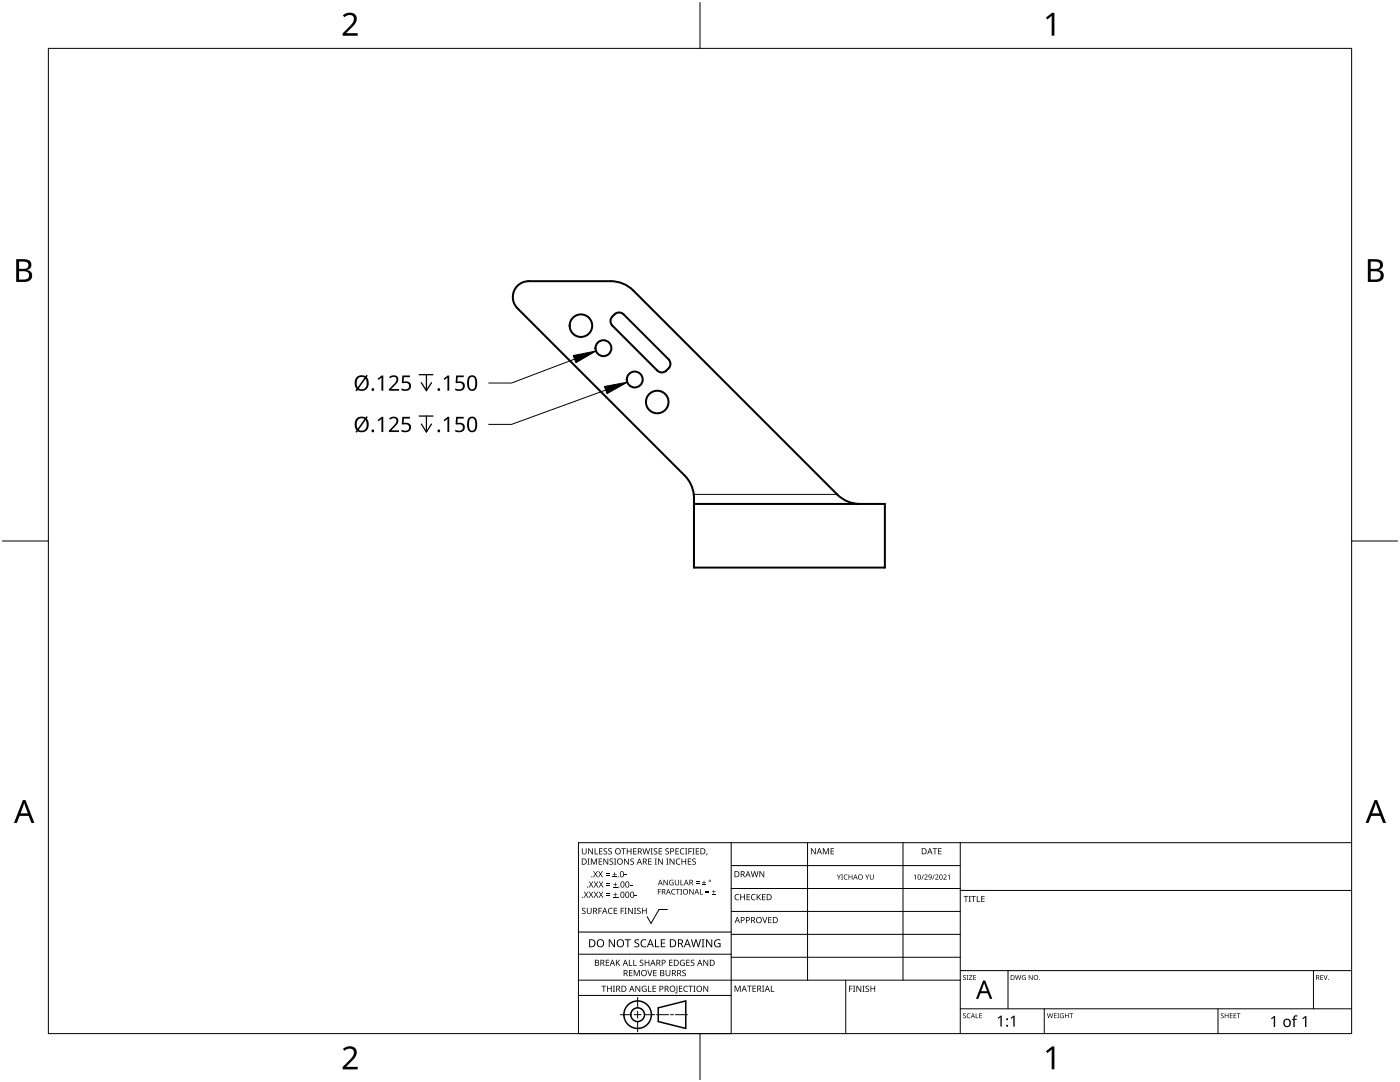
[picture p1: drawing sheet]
<svg xmlns="http://www.w3.org/2000/svg" width="279mm" height="216mm" viewBox="0 0 279 216" stroke-linecap="round" stroke-linejoin="round" font-family="sans-serif">
<g fill="none" stroke="#000" stroke-width=".4">
<path d="M122.7 62.7a1.27 1.27 0 0 1 1.7 0l9 9a1.65 1.65 0 0 1 .1 1.8 1.65 1.65 0 0 1-1.6 .8l-.7-.4-9-8.9a1.43 1.43 0 0 1 .5-2.3zM138.5 100.6h38.1v12.7h-38.1v-13.9a6.3 6.3 0 0 0-1.9-4.5l-33.3-33.4a3.2 3.2 0 0 1-.7-3.4 3.2 3.2 0 0 1 2.9-2h16.4a6.4 6.4 0 0 1 4.5 1.9l40.7 40.7a6.4 6.4 0 0 0 4.5 1.9"/>
<circle cx="115.9" cy="65" r="2.25"/>
<circle cx="120.4" cy="69.5" r="1.59"/>
<circle cx="126.7" cy="75.7" r="1.59"/>
<circle cx="131.2" cy="80.2" r="2.25"/>
</g>
<path d="M138.5 98.7h28.6" fill="none" stroke="#000" stroke-width=".2"/>
<path d="M9.7 9.7h260v196.5h-260z" fill="none" stroke="#000" stroke-width=".2"/>
<path d="M139.7 .5v9.2M.5 108h9.2M269.7 108h9.2M139.7 206.2v9.2" fill="none" stroke="#000" stroke-width=".2"/>
<g fill="#000">
<path d="M68.4 3.1a1.64 1.64 0 0 1 2.8 .4 2.52 2.52 0 0 1-1.2 2.2l-.9 .9h2.3v.5h-3v-.4l1.2-1.2a1.95 1.95 0 0 0 .9-2.2 1.23 1.23 0 0 0-1.8 .1zM208.7 3.5l1.3-.9h.4v4.5h-.5v-4l-.9 .8zM68.4 209.3a1.64 1.64 0 0 1 2.8 .4 2.52 2.52 0 0 1-1.2 2.2l-.9 1h2.3v.5h-3v-.5l1.2-1.2a1.95 1.95 0 0 0 .9-2.1 1.23 1.23 0 0 0-1.8 .1zM208.7 209.8l1.3-1h.4v4.6h-.5v-4l-.9 .7z"/>
<path d="M3.2 51.7h1.3a1.28 1.28 0 0 1 1.7 1.3 1.04 1.04 0 0 1-.8 .9 1.23 1.23 0 0 1 1 1.5 1.23 1.23 0 0 1-1.6 .9h-1.6zM3.8 54.1v1.7h.9a.86 .86 0 0 0 1.1-.9 .86 .86 0 0 0-1.1-.8zM3.8 52.2v1.4h.8a.78 .78 0 0 0 1.1-.7 .78 .78 0 0 0-1.1-.7z"/>
<path d="M273 51.7h1.3a1.28 1.28 0 0 1 1.7 1.3 1.04 1.04 0 0 1-.9 .9 1.23 1.23 0 0 1 1 1.5 1.23 1.23 0 0 1-1.5 .9h-1.6zM273.6 54.1v1.7h.9a.86 .86 0 0 0 1.1-.9 .86 .86 0 0 0-1.2-.8zM273.6 52.2v1.4h.8a.78 .78 0 0 0 1-.7 .78 .78 0 0 0-1.1-.7z"/>
<path d="M4.6 159.6h.5l1.8 4.6h-.6l-.6-1.4h-1.8l-.5 1.4h-.6zM4.8 160.2l-.7 2.1h1.4z"/>
<path d="M274.3 159.6h.5l1.8 4.6h-.6l-.5-1.4h-1.8l-.6 1.4h-.6zM274.6 160.2l-.7 2.1h1.4z"/>
</g>
<g fill="none" stroke="#000" stroke-width=".2">
<path d="M145.9 168.1v38.1h-30.5v-38.1h154.3M145.9 172.7h45.7M145.9 177.3h45.7M161.2 168.1v27.5M180.2 168.1v27.5M191.6 168.1v38.1M191.6 177.7h78.1M115.4 198.6h30.5M115.4 195.6h76.2M115.4 190.4h30.5M115.4 186h30.5M127.3 199v2.1"/>
<path d="M133.2 181.5h-1.7l-1.6 2.8-.7-1.4M145.9 181.9h45.7M145.9 186.4h45.7M145.9 191h45.7M168.8 195.6v10.6M191.6 193.7h78.1M201.2 193.7v7.6M262.1 193.7v7.6M123.8 202.5h2.1M126.6 202.5h1.3M127.3 201.8v1.4M127.3 203.8v2.1"/>
<path d="M128.6 202.5h2.1M131 202.5h2.4M133.8 202.5h.6M134.8 202.5h2.4M191.6 201.3h78.1M208.4 201.3v4.9M243.1 201.3v4.9"/>
</g>
<g fill="#000">
<path d="M116.1 169.3h.2v.8a.32 .32 0 0 0 .3 .3 .32 .32 0 0 0 .3-.3v-.8h.2v.8a.47 .47 0 0 1-.5 .4 .47 .47 0 0 1-.5-.5zM116.5 177.9h.2l.3 .5 .3-.5h.1l-.4 .6 .4 .6h-.1l-.3-.5-.4 .5h-.1l.4-.6zM117.3 171.3h.4l-.1 .1v1l.1 .1h-.4l.1-.1v-1zM117.4 169.3h.2l.6 1v-1h.1v1.2h-.1l-.7-1v1h-.1zM117.5 177.9h.2l.3 .5 .3-.5h.1l-.4 .6 .4 .6h-.1l-.4-.5-.3 .5h-.1l.4-.6zM117.5 175.9h.2l.3 .5 .3-.5h.1l-.4 .6 .5 .6h-.2l-.3-.5-.4 .5h-.1l.4-.6zM117.9 171.3h.3l.3 1 .4-1h.2v1.2h-.1v-1l-.4 1h-.1l-.4-1v1h-.2zM118.7 169.3h.1v1h.6v.2h-.7zM118.4 173.8h.1l.3 .5 .3-.5h.2l-.4 .6 .4 .7h-.1l-.4-.6-.3 .6h-.1l.4-.7zM118.5 177.9h.2l.2 .5 .3-.5h.2l-.4 .6 .4 .6h-.1l-.4-.5-.3 .5h-.1l.4-.6zM118.5 175.9h.2l.3 .5 .3-.5h.1l-.4 .6 .4 .6h-.1l-.3-.5-.4 .5h-.1l.4-.6zM119.5 171.3h.7v.1h-.6v.4h.5v.2h-.5v.4h.6v.1h-.7z"/>
<path d="M119.6 169.3h.6v.1h-.5v.4h.5v.1h-.5v.4h.5v.2h-.6zM119.4 173.8h.1l.3 .5 .3-.5h.2l-.4 .6 .4 .7h-.1l-.4-.6-.3 .6h-.2l.5-.7zM119.5 177.9h.1l.3 .5 .3-.5h.2l-.4 .6 .4 .6h-.1l-.4-.5-.3 .5h-.1l.4-.6zM119.5 175.9h.2l.3 .5 .3-.5h.1l-.4 .6 .4 .6h-.1l-.4-.5-.3 .5h-.1l.4-.6zM120.9 174.6h.8v.1h-.8zM120.9 174.2h.8v.1h-.8zM121 178.7h.8v.1h-.8zM121 178.3h.8v.1h-.8zM121 176.6h.8v.1h-.8zM121 176.3h.8v.1h-.8zM120.5 169.4l.4-.1h.3l-.1 .1a.25 .25 0 0 0-.4-.1 .25 .25 0 0 0 0 .4 .4 .4 0 0 1 .5 .3 .4 .4 0 0 1-.3 .5 .4 .4 0 0 1-.5-.2h.2a.27 .27 0 0 0 .4-.1 .27 .27 0 0 0-.3-.3l-.2-.2zM120.4 171.3h.2l.6 1v-1h.2v1.2h-.2l-.6-1v1h-.2z"/>
<path d="M121.4 169.4l.5-.1h.2v.1a.25 .25 0 0 0-.4-.1 .25 .25 0 0 0 0 .4 .4 .4 0 0 1 .4 .3 .4 .4 0 0 1-.2 .5 .4 .4 0 0 1-.5-.2h.1a.27 .27 0 0 0 .5-.1 .27 .27 0 0 0-.4-.3l-.2-.2zM122.3 174.9h.8v.2h-.8zM122.4 179h.8v.1h-.8zM122.4 177h.8v.1h-.8zM121.7 171.4l.4-.1 .3 .1-.1 .1a.25 .25 0 0 0-.4-.1 .25 .25 0 0 0 0 .4 .4 .4 0 0 1 .5 .3 .4 .4 0 0 1-.3 .5 .4 .4 0 0 1-.5-.3l.2 .1a.27 .27 0 0 0 .4-.2 .27 .27 0 0 0-.3-.3l-.2-.2zM122.6 174h.1v.4h.4v.1h-.4v.4h-.1v-.4h-.3v-.1h.3zM122.7 178.1h.1v.4h.4v.1h-.4v.3h-.1v-.3h-.3v-.1h.3zM122.7 176.1h.2v.3h.3v.2h-.3v.3h-.2v-.3h-.3v-.2h.3zM122.5 171.3h.5l-.2 .1v1l.2 .1h-.5l.2-.1v-1zM124 169.3h.9v.1h-.4v1.1h-.1v-1.1h-.4zM124.7 174.5h.4v.2h-.4zM124.6 171.3h.1l.7 1v-1h.1v1.2h-.2l-.6-1v1h-.1z"/>
<path d="M125.7 176.6h.5v.1h-.5zM125.1 169.3h.1v.5h.7v-.5h.1v1.2h-.1v-.6h-.7v.6h-.1zM125.8 171.4l.5-.1 .2 .1v.1a.25 .25 0 0 0-.4-.1 .25 .25 0 0 0 0 .4 .4 .4 0 0 1 .4 .3 .4 .4 0 0 1-.2 .5 .4 .4 0 0 1-.5-.3l.1 .1a.27 .27 0 0 0 .5-.2 .27 .27 0 0 0-.4-.3l-.2-.2zM126.7 178.6h.4v.2h-.4zM126.4 169.3h.6v.1h-.5v.4h.5v.1h-.5v.4h.5v.2h-.6zM128.2 169.3h.2l.2 1 .3-1h.2l.2 1 .3-1h.1l-.3 1.2h-.1l-.3-1.1-.3 1.1h-.2zM129.4 171.3h.6v.1h-.5v.4h.5v.2h-.5v.4h.5v.1h-.6zM129.8 169.3h.5l-.2 .1v1l.2 .1h-.5l.2-.1v-1zM130.7 171.3h.4l-.1 .1v1l.1 .1h-.4l.1-.1v-1zM130.5 169.4l.4-.1h.3l-.1 .1a.25 .25 0 0 0-.4-.1 .25 .25 0 0 0 0 .4 .4 .4 0 0 1 .5 .3 .4 .4 0 0 1-.3 .5 .4 .4 0 0 1-.5-.2h.2a.27 .27 0 0 0 .4-.1 .27 .27 0 0 0-.3-.3l-.2-.2zM131.3 177.4h.6v.1h-.5v.4h.5v.1h-.5v.5h-.1zM131.4 169.3h.7v.1h-.5v.4h.5v.1h-.5v.4h.5v.2h-.7z"/>
<path d="M131.3 171.3h.2l.7 1-.1-1h.2v1.2h-.2l-.6-1v1h-.2zM132.4 175.6h.2l.6 .9v-.9h.1v1h-.2l-.6-.9v.9h-.1zM133 171.3h.4l-.1 .1v1l.1 .1h-.4l.1-.1v-1zM132.8 169.4l.4-.1h.3l-.1 .1a.25 .25 0 0 0-.3-.1 .25 .25 0 0 0 0 .4 .4 .4 0 0 1 .4 .3 .4 .4 0 0 1-.3 .5 .4 .4 0 0 1-.4-.2h.1a.27 .27 0 0 0 .5-.1 .27 .27 0 0 0-.4-.3l-.2-.2zM133.7 175.7l.5-.2 .2 .1v.1a.45 .45 0 0 0-.7 .4 .45 .45 0 0 0 .6 .4v-.3h-.2v-.1h.3v.5a.6 .6 0 0 1-.8-.1 .6 .6 0 0 1 .1-.8zM134.1 177.5l.4-.1h.3l-.1 .2a.44 .44 0 0 0-.6 .4 .44 .44 0 0 0 .6 .3 .52 .52 0 0 1-.7 0 .52 .52 0 0 1 .1-.8zM133.6 171.3h.2l.7 1v-1h.1v1.2h-.2l-.6-1v1h-.2zM134.9 177.4h.8v.1h-.4v1h-.1v-1h-.3zM135 171.5l.5-.2 .3 .1-.1 .1a.49 .49 0 0 0-.7 .4 .49 .49 0 0 0 .7 .5 .52 .52 0 0 1-.6 0 .52 .52 0 0 1-.2-.6zM134.8 169.3h.7v.1h-.6v.4h.5v.1h-.5v.4h.6v.2h-.7zM134.7 175.6h.1v.7a.28 .28 0 0 0 .3 .2 .28 .28 0 0 0 .3-.2v-.7h.1v.7a.42 .42 0 0 1-.4 .4 .42 .42 0 0 1-.4-.4zM135.8 175.6h.1v.9h.5v.1h-.6z"/>
<path d="M135.8 177.4h.3l-.1 .1v.9l.1 .1h-.3l.1-.1v-.9zM135.8 169.4l.5-.2 .3 .1-.1 .1a.49 .49 0 0 0-.7 .5 .49 .49 0 0 0 .8 .4 .52 .52 0 0 1-.7 .1 .52 .52 0 0 1-.2-.6zM136 171.3h.2v.5h.6v-.5h.1v1.2h-.1v-.5h-.6v.5h-.2zM136.7 169.3h.5l-.2 .1v1l.2 .1h-.5l.2-.1v-1zM137.4 169.3h.7v.1h-.6v.4h.5v.2h-.5v.5h-.1zM137.3 171.3h.6v.1h-.5v.4h.5v.2h-.5v.4h.5v.1h-.6zM137.6 177.4h.1l.6 .9v-.9h.1v1.1h-.1l-.6-.9v.9h-.1zM138.2 169.3h.4l-.1 .1v1l.1 .1h-.4l.1-.1v-1zM138.9 176.2h.7v.1h-.7zM138.9 175.9h.7v.1h-.7zM138.2 171.4l.4-.1 .3 .1-.1 .1a.25 .25 0 0 0-.4-.1 .25 .25 0 0 0 0 .4 .4 .4 0 0 1 .5 .3 .4 .4 0 0 1-.3 .5 .4 .4 0 0 1-.5-.3l.2 .1a.27 .27 0 0 0 .4-.2 .27 .27 0 0 0-.3-.3l-.2-.2zM138.9 169.3h.6v.1h-.5v.4h.5v.1h-.5v.4h.5v.2h-.6z"/>
<path d="M139.7 177.4h.1v1h.5v.1h-.6zM140.1 176.5h.8v.1h-.8zM140.4 175.7h.2v.3h.3v.2h-.3v.3h-.2v-.3h-.3v-.2h.3zM140.8 178h.7v.2h-.7zM140.8 177.7h.7v.1h-.7zM141 170.3h.2l-.3 .4zM142.1 178.4h.7v.1h-.7zM142.4 177.6h.1v.3h.3v.1h-.3v.3h-.1v-.3h-.3v-.1h.3zM146.8 178.6l.4-.2 .3 .1v.1a.49 .49 0 0 0-.7 .4 .49 .49 0 0 0 .7 .5 .52 .52 0 0 1-.7 0 .52 .52 0 0 1-.2-.6zM147.7 178.4h.2v.5h.6v-.5h.2v1.2h-.2v-.5h-.6v.5h-.2zM149 178.4h.7v.1h-.5v.4h.4v.2h-.4v.4h.5v.1h-.7zM150 178.6l.5-.2 .3 .1-.1 .1a.49 .49 0 0 0-.7 .4 .49 .49 0 0 0 .8 .5 .52 .52 0 0 1-.7 0 .52 .52 0 0 1-.2-.6z"/>
<path d="M149.8 173.8h.2l.2 1.1 .3-1.1h.2l.3 1.1 .2-1.1h.2l-.3 1.2h-.2l-.3-1-.3 1h-.1zM151 178.4h.2v.6l.5-.6h.2l-.5 .5 .5 .7h-.2l-.4-.6-.1 .6h-.2zM151.6 173.8h.1l.7 1v-1h.1v1.2h-.2l-.6-1v1h-.1zM152.1 178.4h.7v.1h-.6v.4h.5v.2h-.5v.4h.6v.1h-.7zM161.8 169.3h.2l.7 1v-1h.1v1.2h-.2l-.6-1v1h-.2zM164.2 169.3h.2l.4 .9 .4-.9h.2v1.2h-.1v-1.1l-.4 1.1h-.1l-.4-1.1v1.1h-.2zM165.8 169.3h.6v.1h-.5v.4h.5v.1h-.5v.4h.5v.2h-.6zM167 174.5h.1l.3 .5 .3-.5h.1l-.3 .6v.4h-.2v-.4zM167.9 174.5h.3l-.1 .1v.8l.1 .1h-.3l.1-.1v-.8zM168.5 174.6l.4-.1h.3l-.1 .2a.41 .41 0 0 0-.6 .3 .41 .41 0 0 0 .6 .4 .48 .48 0 0 1-.7-.1 .48 .48 0 0 1 .1-.7zM169.3 174.5h.2v.4h.5v-.4h.1v1h-.1v-.5h-.5v.5h-.2zM172.7 174.5h.1l.3 .5 .2-.5h.2l-.4 .6v.4h-.1v-.4z"/>
<path d="M173.6 174.5h.1v.7a.26 .26 0 0 0 .3 .2 .26 .26 0 0 0 .3-.2v-.7h.1v.7a.39 .39 0 0 1-.4 .3 .39 .39 0 0 1-.4-.3zM182.4 174.7l.3-.2v1h-.1v-.9l-.2 .2zM184.3 174.5h.1l-.4 1h-.1zM184.5 174.6a.37 .37 0 0 1 .6 0 .37 .37 0 0 1-.3 .6l-.2 .2h.5v.1h-.6l.2-.4a.27 .27 0 0 0 .3-.3 .27 .27 0 0 0-.4-.2zM186.4 174.5h.1l-.3 1h-.2zM186.1 169.3h.9v.1h-.3v1.1h-.2v-1.1h-.4zM186.6 174.6a.37 .37 0 0 1 .6 0 .37 .37 0 0 1-.2 .6l-.2 .2h.5v.1h-.7l.3-.4a.27 .27 0 0 0 .3-.3 .27 .27 0 0 0-.4-.2zM187.2 169.3h.7v.1h-.5v.4h.5v.1h-.5v.4h.5v.2h-.7zM188.3 174.6a.37 .37 0 0 1 .6 0 .37 .37 0 0 1-.3 .6l-.2 .2h.5v.1h-.6l.2-.4a.27 .27 0 0 0 .3-.3 .27 .27 0 0 0-.4-.2zM189.1 174.7l.4-.2v1h-.1v-.9l-.2 .2zM192.3 178.8h.9v.1h-.3v1.1h-.2v-1.1h-.4zM193.3 178.8h.5l-.2 .1v1l.2 .1h-.5l.2-.1v-1z"/>
<path d="M193.8 178.8h1v.1h-.4v1.1h-.2v-1.1h-.4zM194.9 178.8h.2v1.1h.5v.1h-.7zM195.8 178.8h.7v.1h-.5v.4h.5v.1h-.5v.5h.5v.1h-.7zM116.2 181.3l.4-.2 .3 .1-.1 .1a.25 .25 0 0 0-.4-.1 .25 .25 0 0 0 0 .4 .4 .4 0 0 1 .5 .3 .4 .4 0 0 1-.3 .5 .4 .4 0 0 1-.5-.2h.2a.27 .27 0 0 0 .4-.1 .27 .27 0 0 0-.3-.3l-.2-.2zM117.1 181.1h.2v.8a.32 .32 0 0 0 .3 .3 .32 .32 0 0 0 .3-.3v-.8h.2v.8a.47 .47 0 0 1-.5 .5 .47 .47 0 0 1-.5-.5zM119.4 181.1h.7v.2h-.5v.4h.5v.1h-.5v.6h-.2zM120 196.7h1v.1h-.4v1.1h-.2v-1.1h-.4zM120.9 191.5h.7v.1h-.6v.4h.5v.2h-.5v.4h.6v.1h-.7zM121.5 181.3l.4-.2 .4 .1-.1 .1a.49 .49 0 0 0-.7 .5 .49 .49 0 0 0 .7 .4 .52 .52 0 0 1-.6 .1 .52 .52 0 0 1-.3-.6zM121.1 196.7h.2v.5h.6v-.5h.2v1.2h-.2v-.6h-.6v.6h-.2zM121.5 187.4h.2l.9 1.3v-1.3h.1v1.6h-.2l-.8-1.3v1.3h-.2zM122.3 196.7h.4l-.1 .1v1l.1 .1h-.4l.2-.1v-1z"/>
<path d="M122.5 181.1h.7v.2h-.6v.4h.5v.1h-.5v.4h.6v.2h-.7zM122.9 191.5h.2v.6l.5-.6h.2l-.5 .5 .5 .7h-.2l-.4-.6-.1 .6h-.2zM123.9 181.1h.6v.2h-.5v.4h.5v.1h-.5v.6h-.1zM124.7 181.1h.4l-.2 .2v.9l.2 .2h-.4l.1-.2v-.9zM124.7 187.4h1.2v.2h-.5v1.4h-.2v-1.4h-.5zM125.5 191.5h.2v1.1h.5v.1h-.7zM125.5 193.6h.7v.1h-.5v.4h.5v.1h-.5v.4h.5v.2h-.7zM125.3 181.1h.2l.7 1.1-.1-1.1h.2v1.3h-.2l-.6-1v1h-.2zM126.4 191.5h.1v1.1h.6v.1h-.7zM126.5 181.1h.5l-.2 .2v.9l.2 .2h-.5l.2-.2v-.9zM126.5 193.6h.2l.4 1 .4-1h.2v1.2h-.2v-1.1l-.4 1.1h-.1l-.4-1.1v1.1h-.1zM126.7 187.6l.3-.2 .6 .1-.2 .1a.33 .33 0 0 0-.6 .2 .33 .33 0 0 0 .4 .4 .47 .47 0 0 1 .4 .6 .47 .47 0 0 1-.7 .2h-.3v-.2h.2a.35 .35 0 0 0 .6-.2 .35 .35 0 0 0-.5-.4l-.3-.2z"/>
<path d="M126.8 196.7h.2l.6 1v-1h.2v1.2h-.2l-.7-1 .1 1h-.2zM127.2 181.3l.4-.2 .3 .1-.1 .1a.25 .25 0 0 0-.4-.1 .25 .25 0 0 0 0 .4 .4 .4 0 0 1 .5 .3 .4 .4 0 0 1-.3 .5 .4 .4 0 0 1-.5-.2h.2a.27 .27 0 0 0 .4-.1 .27 .27 0 0 0-.3-.3l-.2-.2zM127.7 191.6l.4-.1 .3 .1-.1 .1a.25 .25 0 0 0-.3-.1 .25 .25 0 0 0 0 .4 .4 .4 0 0 1 .4 .3 .4 .4 0 0 1-.3 .5 .4 .4 0 0 1-.4-.3l.1 .1a.27 .27 0 0 0 .5-.2 .27 .27 0 0 0-.4-.3l-.2-.2zM128 187.6l.6-.2 .4 .1-.1 .2a.63 .63 0 0 0-.9 .5 .63 .63 0 0 0 1 .6v.2a.83 .83 0 0 1-1.1-.3 .83 .83 0 0 1 .1-1.1zM128.2 196.8l.6-.1 .2 .1v.1a.5 .5 0 0 0-.8 .4 .5 .5 0 0 0 .7 .5v-.4h-.3v-.1h.4v.6a.66 .66 0 0 1-.8-.2 .66 .66 0 0 1 0-.9zM128.1 181.1h.2v.6h.6v-.6h.2v1.3h-.2v-.6h-.6v.6h-.2zM129.2 193.6h.1l.4 1 .3-1h.2l-.4 1.2h-.2zM129.3 196.7h.2v1.1h.5v.1h-.7zM128.7 191.5h.1v.5h.6v-.5h.2v1.2h-.2v-.5h-.6v.5h-.1zM130.7 187.4h.2v1.4h.7v.2h-.9zM130.2 196.7h.7v.1h-.5v.4h.5v.1h-.5v.5h.5v.1h-.7zM130.4 193.6h.6v.1h-.5v.4h.5v.1h-.5v.4h.5v.2h-.6z"/>
<path d="M131.9 187.4h.9v.2h-.7v.5h.6v.2h-.6v.5h.7v.2h-.9zM132.8 193.6h.2v.7a.32 .32 0 0 0 .3 .4 .32 .32 0 0 0 .3-.4v-.7h.2v.7a.47 .47 0 0 1-.5 .5 .47 .47 0 0 1-.5-.5zM133.5 191.5h.7v.1h-.5v.4h.5v.2h-.5v.4h.5v.1h-.7zM135 196.7h.2v1.3l-.1 .2h-.3l-.1-.1 .3-.2zM135.5 196.7h.7v.1h-.5v.4h.4v.1h-.4v.5h.5v.1h-.7zM135.8 191.7l.5-.2 .4 .1-.1 .1a.5 .5 0 0 0-.8 .4 .5 .5 0 0 0 .7 .5v-.4h-.2v-.1h.4v.6a.66 .66 0 0 1-.9-.1 .66 .66 0 0 1 0-.9zM136.2 193.7l.4-.2 .3 .1-.1 .1a.25 .25 0 0 0-.4-.1 .25 .25 0 0 0 0 .4 .4 .4 0 0 1 .5 .3 .4 .4 0 0 1-.3 .5 .4 .4 0 0 1-.5-.2h.2a.27 .27 0 0 0 .5-.1 .27 .27 0 0 0-.4-.3l-.2-.2zM136.5 196.8l.5-.1 .3 .1-.1 .1a.49 .49 0 0 0-.7 .4 .49 .49 0 0 0 .8 .4 .52 .52 0 0 1-.7 .1 .52 .52 0 0 1-.2-.6zM137 191.5h.6v.1h-.5v.4h.5v.2h-.5v.4h.5v.1h-.6zM137.4 196.7h.9v.1h-.4v1.1h-.1v-1.1h-.4zM137.9 191.6l.4-.1 .3 .1-.1 .1a.25 .25 0 0 0-.4-.1 .25 .25 0 0 0 0 .4 .4 .4 0 0 1 .5 .3 .4 .4 0 0 1-.3 .5 .4 .4 0 0 1-.5-.3l.2 .1a.27 .27 0 0 0 .4-.2 .27 .27 0 0 0-.3-.3l-.2-.2zM138.4 196.7h.4l-.1 .1v1l.1 .1h-.4l.1-.1v-1z"/>
<path d="M137.9 187.4h.2l.3 1.4 .4-1.4h.2l.4 1.4 .3-1.4h.2l-.4 1.6h-.2l-.4-1.3-.4 1.3h-.2zM140 187.4h.6l-.2 .2v1.3l.2 .1h-.6l.2-.1v-1.3zM140.4 196.7h.1l.7 1v-1h.1v1.2h-.1l-.7-1v1h-.1zM140.4 191.5h.2l.6 1v-1h.1v1.2h-.1l-.7-1v1h-.1zM140.9 187.4h.2l.9 1.3v-1.3h.1v1.6h-.2l-.8-1.3v1.3h-.2zM142.7 187.6l.7-.2 .4 .1-.1 .2a.65 .65 0 0 0-1 .5 .65 .65 0 0 0 .9 .6v-.4h-.3v-.2h.5v.7a.86 .86 0 0 1-1.1-.1 .86 .86 0 0 1 0-1.2zM146.6 196.7h.2l.4 1 .4-1h.2v1.2h-.1v-1.1l-.4 1.1h-.2l-.4-1.1v1.1h-.1zM149.1 196.7h.9v.1h-.4v1.1h-.1v-1.1h-.4zM150.2 196.7h.7v.1h-.6v.4h.5v.1h-.5v.5h.6v.1h-.7zM152.1 183h.2l.3 1 .4-1h.1l-.4 1.2h-.1zM152.1 196.7h.4l-.1 .1v1l.1 .1h-.4l.1-.1v-1zM153.8 196.7h.2v1.1h.5v.1h-.7z"/>
<path d="M153.3 183h.7v.1h-.5v.4h.5v.1h-.5v.5h.5v.1h-.7zM169.5 196.7h.6v.1h-.5v.5h.5v.1h-.5v.5h-.1zM170.2 196.7h.5l-.2 .1v1l.2 .1h-.5l.2-.1v-1zM170.9 196.7h.2l.6 1v-1h.2v1.2h-.2l-.6-1v1h-.2zM172.1 196.7h.5l-.2 .1v1l.2 .1h-.5l.2-.1v-1zM172.8 196.8l.4-.1h.2v.2a.25 .25 0 0 0-.4-.1 .25 .25 0 0 0 0 .4 .4 .4 0 0 1 .5 .3 .4 .4 0 0 1-.3 .4 .4 .4 0 0 1-.5-.2l.2 .1a.27 .27 0 0 0 .4-.2 .27 .27 0 0 0-.3-.3l-.3-.2zM173.7 196.7h.2v.5h.6v-.5h.2v1.2h-.2v-.6h-.6v.6h-.2zM192.2 194.7l.4-.1h.2l-.1 .1a.24 .24 0 0 0-.3 0 .24 .24 0 0 0-.1 .3 .24 .24 0 0 0 .4 .1 .31 .31 0 0 1 0 .4 .31 .31 0 0 1-.5-.1 .24 .24 0 0 0 .3 .1 .24 .24 0 0 0 .1-.3l-.4-.3zM192.9 194.6h.4l-.1 .1v.7l.1 .1h-.4l.1-.1v-.7zM193.4 194.6h.6l-.5 .8h.6v.1h-.7l.5-.8h-.5zM194.2 194.6h.6v.1h-.4v.3h.4v.1h-.4v.3h.4v.1h-.6zM202.6 194.6h.1l.2 .8 .2-.8h.2l.2 .8 .2-.8h.1l-.2 .9h-.2l-.2-.8-.2 .8h-.2z"/>
<path d="M204 194.7l.4-.1h.3l-.1 .1a.4 .4 0 0 0-.6 .4 .4 .4 0 0 0 .6 .3v-.3l-.2-.1h.3v.5a.53 .53 0 0 1-.7-.1 .53 .53 0 0 1 0-.7zM205.3 194.6h.1l.6 .8v-.8h.1v.9h-.2l-.5-.8v.8h-.1zM263.5 194.6h.6v.1h-.5v.3h.4v.1h-.4v.3h.5v.1h-.6zM264.1 194.6h.2l.2 .8 .3-.8h.2l-.4 .9h-.1zM192.2 202.3l.4-.1h.2l-.1 .1a.24 .24 0 0 0-.3 0 .24 .24 0 0 0-.1 .3 .24 .24 0 0 0 .4 .1 .31 .31 0 0 1 0 .5 .31 .31 0 0 1-.5-.2 .24 .24 0 0 0 .3 .1 .24 .24 0 0 0 .1-.3l-.4-.2zM193.1 202.3l.3-.1h.3l-.1 .1a.39 .39 0 0 0-.5 .4 .39 .39 0 0 0 .5 .3 .46 .46 0 0 1-.6 0 .46 .46 0 0 1 .1-.7zM194.7 202.2h.1v.8h.5v.2h-.6zM195.4 202.2h.6v.1h-.4v.3h.4v.1h-.4v.4h.4v.1h-.6zM199.1 203.1l.6-.4h.2v2.1h-.2v-1.9l-.5 .4zM201.7 203.1l.6-.4h.2v2.1h-.3v-1.9l-.4 .4zM209 202.2h.1l.2 .8 .2-.8h.1l.3 .8 .2-.8h.1l-.3 1h-.1l-.2-.9-.3 .9h-.1zM210.3 202.2h.6v.1h-.4v.3h.3v.1h-.3v.4h.4v.1h-.6z"/>
<path d="M211 202.2h.4l-.2 .1v.8l.2 .1h-.4l.1-.1v-.8zM211.6 202.3l.7-.1-.1 .1a.4 .4 0 0 0-.6 .4 .4 .4 0 0 0 .6 .3v-.2l-.2-.2h.3v.5a.53 .53 0 0 1-.7-.1 .53 .53 0 0 1 0-.7zM212.5 202.2h.2v.4h.5v-.4h.1v1h-.1v-.5h-.5v.5h-.2zM213.4 202.2h.8v.1h-.3v.9h-.2v-.9h-.3zM243.7 202.3l.3-.1h.2v.1a.24 .24 0 0 0-.3 0 .24 .24 0 0 0-.1 .3 .24 .24 0 0 0 .3 .1 .31 .31 0 0 1 0 .5 .31 .31 0 0 1-.5-.2 .24 .24 0 0 0 .4 .1 .24 .24 0 0 0 0-.3l-.3-.2zM244.4 202.2h.2v.4h.5v-.4h.1v1h-.1v-.5h-.5v.5h-.2zM245.4 202.2h.6v.1h-.4v.3h.4v.1h-.4v.4h.4v.1h-.6zM246.2 202.2h.5v.1h-.4v.3h.4v.1h-.4v.4h.4v.1h-.5zM246.8 202.2h.8v.1h-.3v.9h-.2v-.9h-.3zM253.7 203.2l.6-.5h.2v2.2h-.3v-1.9l-.4 .4zM258.2 202.7l.3-.1h.5l-.1 .3-.4-.1-.1 .2v.3h.4v.2h-.4v1.4h-.3v-1.4h-.3l.3-.2zM259.9 203.2l.6-.5h.2v2.2h-.2v-1.9l-.5 .4z"/>
<path d="M116.1 171.3h.4a.61 .61 0 0 1 .6 .6 .61 .61 0 0 1-.6 .6h-.4zM116.3 171.4v1h.1a.48 .48 0 0 0 .5-.5 .48 .48 0 0 0-.4-.5z"/>
<path d="M122.7 169.9a.61 .61 0 0 1 1.2 0 .61 .61 0 0 1-1.2 0zM122.9 169.9a.45 .45 0 0 0 .9 0 .45 .45 0 0 0-.9 0z"/>
<path d="M123.1 171.9a.61 .61 0 0 1 1.2 0 .61 .61 0 0 1-1.2 0zM123.3 171.9a.45 .45 0 0 0 .9 0 .45 .45 0 0 0-.9 0z"/>
<path d="M123.9 173.9a.5 .5 0 0 1 .6 .1 .5 .5 0 0 1 0 .7 .44 .44 0 0 1-.6 .3 .44 .44 0 0 1-.2-.6zM123.9 174a.48 .48 0 0 0-.1 .6 .48 .48 0 0 0 .5 .3v-.8l-.1-.1z"/>
<path d="M124 178a.5 .5 0 0 1 .6 .1 .5 .5 0 0 1 0 .6 .44 .44 0 0 1-.6 .4 .44 .44 0 0 1-.2-.6zM124.1 178.1a.48 .48 0 0 0-.2 .6 .48 .48 0 0 0 .5 .3v-.8l-.1-.2z"/>
<path d="M124 176a.5 .5 0 0 1 .6 .1 .5 .5 0 0 1 0 .6 .44 .44 0 0 1-.6 .4 .44 .44 0 0 1-.2-.7zM124.1 176.1a.48 .48 0 0 0-.2 .5 .48 .48 0 0 0 .5 .3v-.7l-.1-.2z"/>
<path d="M124.9 178a.5 .5 0 0 1 .7 .1 .5 .5 0 0 1 0 .6 .44 .44 0 0 1-.6 .4 .44 .44 0 0 1-.2-.6zM125 178.1a.48 .48 0 0 0-.1 .6 .48 .48 0 0 0 .4 .3l.1-.8-.2-.2z"/>
<path d="M124.9 176a.5 .5 0 0 1 .7 .1 .5 .5 0 0 1 0 .6 .44 .44 0 0 1-.6 .4 .44 .44 0 0 1-.2-.7zM125 176.1a.48 .48 0 0 0-.1 .5 .48 .48 0 0 0 .5 .3v-.7l-.1-.2z"/>
<path d="M125.9 178a.5 .5 0 0 1 .6 .1 .5 .5 0 0 1 0 .6 .44 .44 0 0 1-.5 .4 .44 .44 0 0 1-.2-.6zM126 178.1a.48 .48 0 0 0-.2 .6 .48 .48 0 0 0 .5 .3l.1-.8-.2-.2z"/>
<path d="M127.3 169.3h.3a.35 .35 0 0 1 .5 .2 .35 .35 0 0 1-.3 .4l.4 .6h-.2l-.3-.5h-.3v.5h-.1zM127.4 169.4v.4h.2a.23 .23 0 0 0 .3-.2 .23 .23 0 0 0-.3-.2z"/>
<path d="M127.5 171.3h.2l.4 1.2h-.1l-.2-.4h-.4l-.2 .4h-.1zM127.6 171.5l-.2 .5h.4z"/>
<path d="M128.3 171.3h.3a.35 .35 0 0 1 .5 .2 .35 .35 0 0 1-.3 .5l.4 .5h-.2l-.3-.5h-.2v.5h-.2zM128.5 171.4v.5h.1a.23 .23 0 0 0 .3-.2 .23 .23 0 0 0-.3-.3z"/>
<path d="M131.7 175.5h.1l.5 1.1h-.2l-.1-.3h-.4l-.2 .3h-.1zM131.8 175.7l-.2 .5h.3z"/>
<path d="M132.1 177.4h.3a.31 .31 0 0 1 .4 .2 .31 .31 0 0 1-.2 .4l.3 .5h-.2l-.3-.5h-.2v.5h-.1zM132.2 177.5v.4h.2a.21 .21 0 0 0 .2-.2 .21 .21 0 0 0-.2-.2z"/>
<path d="M133.3 177.4h.1l.5 1.1h-.2l-.1-.4h-.4l-.2 .4h-.1zM133.4 177.5l-.2 .5h.4z"/>
<path d="M133.8 169.3h.3a.41 .41 0 0 1 .4 .5 .41 .41 0 0 1-.6 .2v.5h-.1zM133.9 169.4v.5a.29 .29 0 0 0 .5-.3 .29 .29 0 0 0-.5-.2z"/>
<path d="M136.9 175.5h.1l.4 1.1h-.1l-.1-.3h-.5l-.1 .3h-.1zM137 175.7l-.2 .5h.3z"/>
<path d="M136.2 177.9a.55 .55 0 0 1 1.1 0 .55 .55 0 0 1-1.1 0zM136.4 177.9a.45 .45 0 0 0 .9 0 .45 .45 0 0 0-.9 0z"/>
<path d="M137.6 175.6h.3a.31 .31 0 0 1 .4 .2 .31 .31 0 0 1-.2 .4l.3 .4h-.2l-.3-.4h-.2v.4h-.1zM137.7 175.7v.4h.2a.21 .21 0 0 0 .2-.2 .21 .21 0 0 0-.2-.2z"/>
<path d="M139 177.4h.1l.4 1.1h-.1l-.1-.4h-.5l-.1 .4h-.1zM139.1 177.5l-.2 .5h.3z"/>
<path d="M139.8 169.3h.4a.61 .61 0 0 1 .6 .6 .61 .61 0 0 1-.7 .6h-.3zM140 169.4v.9h.1a.48 .48 0 0 0 .5-.4 .48 .48 0 0 0-.4-.5z"/>
<path d="M141.4 175.8a.25 .25 0 0 1 .5 0 .25 .25 0 0 1-.5 0zM141.5 175.8a.15 .15 0 0 0 .3 0 .15 .15 0 0 0-.3 0z"/>
<path d="M146.6 173.8h.4a.61 .61 0 0 1 .6 .6 .61 .61 0 0 1-.7 .6h-.3zM146.7 174v.9h.2a.48 .48 0 0 0 .5-.5 .48 .48 0 0 0-.5-.4z"/>
<path d="M147.8 173.8h.4a.35 .35 0 0 1 .4 .3 .35 .35 0 0 1-.2 .4l.3 .5h-.2l-.3-.5h-.2v.5h-.2zM148 174v.4h.2a.23 .23 0 0 0 .3-.2 .23 .23 0 0 0-.3-.2z"/>
<path d="M149.2 173.8h.1l.5 1.2h-.1l-.2-.3h-.5l-.1 .3h-.2zM149.3 174l-.2 .5h.4z"/>
<path d="M153 178.4h.4a.61 .61 0 0 1 .6 .6 .61 .61 0 0 1-.6 .6h-.4zM153.2 178.5v1h.1a.48 .48 0 0 0 .5-.5 .48 .48 0 0 0-.4-.5z"/>
<path d="M163.4 169.2h.2l.5 1.3h-.2l-.2-.4h-.4l-.2 .4h-.1zM163.5 169.4l-.2 .6h.4z"/>
<path d="M170.7 174.5h.1l.4 1h-.2l-.1-.3h-.4l-.1 .3h-.1zM170.7 174.6l-.1 .5h.3z"/>
<path d="M171.2 175a.51 .51 0 0 1 1 0 .51 .51 0 0 1-1 0zM171.4 175a.4 .4 0 0 0 .8 0 .4 .4 0 0 0-.8 0z"/>
<path d="M183.2 174.6h.5l.1 .5a.38 .38 0 0 1-.4 .4 .38 .38 0 0 1-.3-.6zM183.3 174.6v.1a.39 .39 0 0 0-.1 .4 .39 .39 0 0 0 .4 .3 .4 .4 0 0 0 .1-.5 .4 .4 0 0 0-.4-.3z"/>
<path d="M184 169.3h.3a.61 .61 0 0 1 .6 .6 .61 .61 0 0 1-.6 .6h-.3zM184.1 169.4v.9h.2a.48 .48 0 0 0 .5-.4 .48 .48 0 0 0-.5-.5z"/>
<path d="M185.4 174.6a.49 .49 0 0 1 .6 .3 .49 .49 0 0 1-.4 .6h-.2v-.1h.3l.1-.4a.32 .32 0 0 1-.4 0 .32 .32 0 0 1 0-.4zM185.4 174.8a.22 .22 0 0 0 .4 0 .22 .22 0 0 0-.4 0z"/>
<path d="M185.5 169.2h.1l.5 1.3h-.1l-.2-.4h-.5l-.1 .4h-.2zM185.6 169.4l-.2 .6h.4z"/>
<path d="M187.6 174.6h.4l.1 .5a.38 .38 0 0 1-.4 .4 .38 .38 0 0 1-.3-.6zM187.6 174.6v.1a.39 .39 0 0 0-.1 .4 .39 .39 0 0 0 .4 .3 .4 .4 0 0 0 .2-.5 .4 .4 0 0 0-.5-.3z"/>
<path d="M118.4 181.1h.3a.35 .35 0 0 1 .4 .3 .35 .35 0 0 1-.2 .4l.3 .6h-.1l-.3-.5h-.3v.5h-.1zM118.5 181.3v.4h.2a.23 .23 0 0 0 .3-.2 .23 .23 0 0 0-.3-.2z"/>
<path d="M118.7 191.5h.4a.31 .31 0 0 1 .4 .2 .31 .31 0 0 1-.2 .4 .33 .33 0 0 1 .3 .4 .33 .33 0 0 1-.4 .2h-.5zM118.9 192.2v.4h.2a.23 .23 0 0 0 .3-.2 .23 .23 0 0 0-.3-.2zM118.9 191.6v.4h.2a.21 .21 0 0 0 .3-.2 .21 .21 0 0 0-.3-.2z"/>
<path d="M117.6 187.4h.5a.79 .79 0 0 1 .7 .8 .79 .79 0 0 1-.8 .8h-.4zM117.8 187.6v1.2h.2a.62 .62 0 0 0 .6-.6 .62 .62 0 0 0-.6-.6z"/>
<path d="M119.8 191.5h.4a.35 .35 0 0 1 .4 .3 .35 .35 0 0 1-.2 .4l.3 .5h-.2l-.3-.5h-.2v.5h-.2zM120 191.6v.5h.2a.23 .23 0 0 0 .3-.2 .23 .23 0 0 0-.3-.3z"/>
<path d="M119.3 187.6a.77 .77 0 0 1 1.1 .1 .77 .77 0 0 1-.2 1.1 .77 .77 0 0 1-1-.2l-.1-.6zM119.5 187.7a.63 .63 0 0 0-.2 .8 .63 .63 0 0 0 .8 .3 .63 .63 0 0 0 .2-.9 .63 .63 0 0 0-.8-.2z"/>
<path d="M120.6 181.1h.2l.4 1.3h-.1l-.2-.4h-.4l-.2 .4h-.1zM120.7 181.3l-.2 .6h.4z"/>
<path d="M122.1 191.5h.2l.5 1.2h-.2l-.1-.3h-.5l-.2 .3h-.1zM122.2 191.7l-.2 .5h.4z"/>
<path d="M123 196.7h.3a.35 .35 0 0 1 .4 .2 .35 .35 0 0 1-.2 .5l.3 .5h-.1l-.3-.5h-.3v.5h-.1zM123.1 196.8v.5h.2a.23 .23 0 0 0 .3-.3 .23 .23 0 0 0-.3-.2z"/>
<path d="M123.3 187.6a.77 .77 0 0 1 1.1 .1 .77 .77 0 0 1-.2 1.1 .77 .77 0 0 1-1.1-.2v-.6zM123.5 187.7a.63 .63 0 0 0-.2 .8 .63 .63 0 0 0 .8 .3 .63 .63 0 0 0 .2-.9 .63 .63 0 0 0-.8-.2z"/>
<path d="M124.5 193.6h.3a.35 .35 0 0 1 .4 .2 .35 .35 0 0 1-.2 .4l.3 .6h-.1l-.3-.5h-.3v.5h-.1zM124.6 193.7v.4h.2a.23 .23 0 0 0 .3-.2 .23 .23 0 0 0-.3-.2z"/>
<path d="M124 196.7h.4a.61 .61 0 0 1 .6 .6 .61 .61 0 0 1-.6 .6h-.4zM124.2 196.8v1h.2a.48 .48 0 0 0 .5-.5 .48 .48 0 0 0-.5-.5z"/>
<path d="M124.7 191.5h.2l.4 1.2h-.1l-.2-.3h-.4l-.2 .3h-.1zM124.8 191.7l-.2 .5h.4z"/>
<path d="M126 196.7h.2l.4 1.2h-.1l-.2-.4h-.4l-.2 .4h-.1zM126.1 196.8l-.2 .6h.4z"/>
<path d="M127.9 194.2a.61 .61 0 0 1 1.2 0 .61 .61 0 0 1-1.2 0zM128.1 194.2a.45 .45 0 0 0 .9 0 .45 .45 0 0 0-.9 0z"/>
<path d="M129.7 187.4h.2l.6 1.6h-.2l-.2-.5h-.6l-.2 .5h-.2zM129.8 187.6l-.3 .7h.5z"/>
<path d="M130.2 191.5h.2l.4 1.2h-.1l-.2-.3h-.4l-.2 .3h-.1zM130.3 191.7l-.2 .5h.4z"/>
<path d="M131 191.5h.3a.35 .35 0 0 1 .5 .3 .35 .35 0 0 1-.3 .4l.4 .5h-.2l-.3-.5h-.2v.5h-.2zM131.2 191.6v.5h.1a.23 .23 0 0 0 .3-.2 .23 .23 0 0 0-.3-.3z"/>
<path d="M131.8 193.6h.3a.31 .31 0 0 1 .4 .1 .31 .31 0 0 1-.2 .4 .33 .33 0 0 1 .3 .4 .33 .33 0 0 1-.4 .3h-.4zM131.9 194.2v.4h.3a.23 .23 0 0 0 .2-.2 .23 .23 0 0 0-.3-.2zM131.9 193.7v.4h.2a.21 .21 0 0 0 .3-.2 .21 .21 0 0 0-.3-.2z"/>
<path d="M131.6 196.7h.3a.41 .41 0 0 1 .5 .5 .41 .41 0 0 1-.6 .2v.5h-.2zM131.8 196.8v.5a.29 .29 0 0 0 .4-.2 .29 .29 0 0 0-.4-.3z"/>
<path d="M132.6 196.7h.4a.35 .35 0 0 1 .4 .2 .35 .35 0 0 1-.2 .5l.3 .5h-.2l-.3-.5h-.2v.5h-.2zM132.8 196.8v.5h.2a.23 .23 0 0 0 .3-.3 .23 .23 0 0 0-.3-.2z"/>
<path d="M132.1 191.5h.3a.41 .41 0 0 1 .4 .5 .41 .41 0 0 1-.6 .3v.4h-.1zM132.2 191.6v.5a.29 .29 0 0 0 .5-.2 .29 .29 0 0 0-.5-.3z"/>
<path d="M134.1 193.6h.3a.35 .35 0 0 1 .5 .2 .35 .35 0 0 1-.3 .4l.4 .6h-.2l-.3-.5h-.2v.5h-.2zM134.3 193.7v.4h.1a.23 .23 0 0 0 .3-.2 .23 .23 0 0 0-.3-.2z"/>
<path d="M133.6 197.3a.61 .61 0 0 1 1.2 0 .61 .61 0 0 1-1.2 0zM133.8 197.3a.45 .45 0 0 0 .9 0 .45 .45 0 0 0-.9 0z"/>
<path d="M133.7 187.4h.5a.79 .79 0 0 1 .7 .8 .79 .79 0 0 1-.8 .8h-.4zM133.9 187.6v1.2h.2a.62 .62 0 0 0 .6-.6 .62 .62 0 0 0-.6-.6z"/>
<path d="M135.2 193.6h.3a.35 .35 0 0 1 .4 .2 .35 .35 0 0 1-.2 .4l.3 .6h-.2l-.2-.5h-.3v.5h-.1zM135.3 193.7v.4h.2a.23 .23 0 0 0 .3-.2 .23 .23 0 0 0-.3-.2z"/>
<path d="M134.5 191.5h.4a.61 .61 0 0 1 .6 .6 .61 .61 0 0 1-.7 .6h-.3zM134.6 191.6v1h.2a.48 .48 0 0 0 .5-.5 .48 .48 0 0 0-.5-.5z"/>
<path d="M135.3 187.4h.4a.45 .45 0 0 1 .6 .3 .45 .45 0 0 1-.3 .6l.4 .7h-.2l-.4-.6h-.3v.6h-.2zM135.5 187.6v.6h.2a.3 .3 0 0 0 .4-.3 .3 .3 0 0 0-.4-.3z"/>
<path d="M137.1 187.4h.2l.6 1.6h-.2l-.2-.5h-.7l-.1 .5h-.2zM137.2 187.6l-.3 .7h.5z"/>
<path d="M139.6 191.5h.1l.5 1.2h-.2l-.1-.3h-.5l-.1 .3h-.2zM139.7 191.7l-.2 .5h.4z"/>
<path d="M138.9 197.3a.61 .61 0 0 1 1.2 0 .61 .61 0 0 1-1.2 0zM139.1 197.3a.45 .45 0 0 0 .9 0 .45 .45 0 0 0-.9 0z"/>
<path d="M141.7 191.5h.3a.61 .61 0 0 1 .6 .6 .61 .61 0 0 1-.6 .6h-.3zM141.8 191.6v1h.2a.48 .48 0 0 0 .5-.5 .48 .48 0 0 0-.5-.5z"/>
<path d="M147.1 183h.1l.5 1.2h-.2l-.1-.4h-.5l-.2 .4h-.1zM147.1 183.1l-.2 .6h.4z"/>
<path d="M147.8 183h.4a.41 .41 0 0 1 .4 .5 .41 .41 0 0 1-.6 .2v.5h-.2zM148 183.1v.5a.29 .29 0 0 0 .5-.2 .29 .29 0 0 0-.5-.3z"/>
<path d="M148.5 196.7h.1l.5 1.2h-.2l-.1-.4h-.5l-.2 .4h-.1zM148.5 196.8l-.2 .6h.4z"/>
<path d="M148.9 183h.3a.41 .41 0 0 1 .4 .5 .41 .41 0 0 1-.6 .2v.5h-.1zM149 183.1v.5a.29 .29 0 0 0 .5-.2 .29 .29 0 0 0-.5-.3z"/>
<path d="M149.9 183h.3a.35 .35 0 0 1 .5 .2 .35 .35 0 0 1-.3 .5l.4 .5h-.2l-.3-.5h-.2v.5h-.2zM150.1 183.1v.5h.1a.23 .23 0 0 0 .3-.3 .23 .23 0 0 0-.3-.2z"/>
<path d="M151.1 196.7h.4a.35 .35 0 0 1 .4 .2 .35 .35 0 0 1-.2 .5l.3 .5h-.2l-.3-.5h-.2v.5h-.2zM151.3 196.8v.5h.2a.23 .23 0 0 0 .2-.3 .23 .23 0 0 0-.2-.2z"/>
<path d="M150.8 183.6a.61 .61 0 0 1 1.2 0 .61 .61 0 0 1-1.2 0zM151.1 183.6a.45 .45 0 0 0 .9 0 .45 .45 0 0 0-.9 0z"/>
<path d="M153.1 196.7h.1l.5 1.2h-.2l-.1-.4h-.5l-.2 .4h-.1zM153.1 196.8l-.2 .6h.4z"/>
<path d="M154.3 183h.3a.61 .61 0 0 1 .6 .6 .61 .61 0 0 1-.6 .6h-.3zM154.4 183.1v1h.2a.48 .48 0 0 0 .5-.5 .48 .48 0 0 0-.5-.5z"/>
<path d="M196.2 195.7h.4l1.4 3.6h-.4l-.5-1.1h-1.4l-.5 1.1h-.4zM196.4 196.1l-.6 1.7h1.2z"/>
<path d="M201.7 194.6h.3a.49 .49 0 0 1 .5 .5 .49 .49 0 0 1-.5 .4h-.3zM201.8 194.7v.7h.4l.1-.2v-.3z"/>
<path d="M206.2 195.1a.5 .5 0 0 1 1 0 .5 .5 0 0 1-1 0zM206.4 195.1a.36 .36 0 0 0 .7 0 .36 .36 0 0 0-.7 0z"/>
<path d="M262.7 194.6h.2a.28 .28 0 0 1 .4 .1 .28 .28 0 0 1-.2 .4l.3 .4h-.2l-.2-.4h-.2v.4h-.1zM262.8 194.7v.3h.1a.19 .19 0 0 0 .3-.2 .19 .19 0 0 0-.3-.1z"/>
<path d="M194.1 202.2l.5 1-.3-.3h-.3l-.3 .3zM194.2 202.3l-.2 .4h.3z"/>
<path d="M256.3 203.5a.81 .81 0 0 1 1.2 .1 .81 .81 0 0 1-.2 1.1 .81 .81 0 0 1-1.1-.2l-.1-.6zM256.6 203.6a.6 .6 0 0 0-.2 .8 .6 .6 0 0 0 .8 .2l.1-.2a.56 .56 0 0 0 0-.7 .56 .56 0 0 0-.7-.1z"/>
<circle cx="116.2" cy="179.1" r=".11"/>
<circle cx="117.2" cy="177" r=".11"/>
<circle cx="118.1" cy="175" r=".11"/>
<circle cx="123.4" cy="175" r=".11"/>
<circle cx="123.5" cy="179.1" r=".11"/>
<circle cx="123.5" cy="177" r=".11"/>
<circle cx="207.5" cy="195.5" r=".09"/>
<circle cx="265.1" cy="195.5" r=".09"/>
<circle cx="201" cy="204.7" r=".2"/>
<circle cx="201" cy="203.4" r=".2"/>
</g>
<g fill="none" stroke="#000" stroke-width=".3">
<path d="M131.4 201.1l5.5-1.4v5.5l-5.5-1.4z"/>
<circle cx="127.3" cy="202.5" r="1.37"/>
<circle cx="127.3" cy="202.5" r="2.74"/>
</g>
<g fill="#000">
<path d="M75.4 75.6l.8-.7h.3v3.1h-.4v-2.7l-.5 .5zM77.7 75.2a1.01 1.01 0 0 1 1.1-.3 1.01 1.01 0 0 1 .7 1l-.3 .6-1.1 1.1h1.5v.4h-2v-.4l1.1-1.1a.72 .72 0 0 0 .4-.6 .72 .72 0 0 0-.4-.7l-.8 .3zM80.3 74.9h1.5v.4h-1.2l-.1 .8a1.02 1.02 0 0 1 1.5 .9 1.02 1.02 0 0 1-1.3 1l-.6-.2v-.3a.88 .88 0 0 0 1 .2 .88 .88 0 0 0 .5-.8 .85 .85 0 0 0-1.2-.4l-.2-.1zM88.5 75.6l.8-.7h.4v3.1h-.4v-2.7l-.6 .5zM91 74.9h1.6v.4h-1.2l-.1 .8a1.02 1.02 0 0 1 1.5 .9 1.02 1.02 0 0 1-1.4 1l-.6-.2v-.3a.88 .88 0 0 0 1 .2 .88 .88 0 0 0 .6-.8 .85 .85 0 0 0-1.3-.4l-.2-.1zM75.4 83.8l.8-.6h.3v3h-.4v-2.6l-.5 .5zM77.7 83.5a1.01 1.01 0 0 1 1.1-.4 1.01 1.01 0 0 1 .7 1l-.3 .6-1.1 1.2h1.5v.3h-2v-.3l1.1-1.1a.72 .72 0 0 0 .4-.7 .72 .72 0 0 0-.4-.6l-.8 .2zM80.3 83.2h1.5v.3h-1.2l-.1 .9a1.02 1.02 0 0 1 1.5 .8 1.02 1.02 0 0 1-1.3 1l-.6-.1v-.4a.88 .88 0 0 0 1 .3 .88 .88 0 0 0 .5-.9 .85 .85 0 0 0-1.2-.4l-.2-.1zM88.5 83.8l.8-.6h.4v3h-.4v-2.6l-.6 .5zM91 83.2h1.6v.3h-1.2l-.1 .9a1.02 1.02 0 0 1 1.5 .8 1.02 1.02 0 0 1-1.4 1l-.6-.1v-.4a.88 .88 0 0 0 1 .3 .88 .88 0 0 0 .6-.9 .85 .85 0 0 0-1.3-.4l-.2-.1z"/>
<path d="M71.1 75.3l.9-.4 .9 .2 .2-.3 .3 .2-.2 .3a1.58 1.58 0 0 1 .2 1.9 1.58 1.58 0 0 1-1.8 .7l-.2-.1-.2 .3-.3-.2 .3-.3a2.01 2.01 0 0 1-.1-2.3zM73 75.6l-1.4 1.9a1.08 1.08 0 0 0 1.3-.1 1.08 1.08 0 0 0 .3-1.2zM71.5 75.5a1.68 1.68 0 0 0-.1 1.8l1.3-1.9-.6-.2z"/>
<path d="M93.6 75.1a1.05 1.05 0 0 1 1.2 0 1.05 1.05 0 0 1 .4 1.2 1.31 1.31 0 0 1-1 1.7 1.22 1.22 0 0 1-1-1.6l.1-.8zM93.8 75.4a1.88 1.88 0 0 0 .3 2.3 .71 .71 0 0 0 .7-1 1.17 1.17 0 0 0-.6-1.5z"/>
<path d="M71.1 83.5l.9-.4 .9 .2 .2-.3 .3 .2-.2 .3a1.58 1.58 0 0 1 .2 2 1.58 1.58 0 0 1-1.8 .6h-.2l-.2 .2-.3-.1 .3-.3a2.01 2.01 0 0 1-.1-2.4zM73 83.8l-1.4 2a1.08 1.08 0 0 0 1.3-.1 1.08 1.08 0 0 0 .3-1.3zM71.5 83.7a1.68 1.68 0 0 0-.1 1.8l1.3-1.9-.6-.1z"/>
<path d="M93.6 83.3a1.05 1.05 0 0 1 1.2 0 1.05 1.05 0 0 1 .4 1.2 1.31 1.31 0 0 1-1 1.8 1.22 1.22 0 0 1-1-1.6l.1-.8zM93.8 83.6a1.88 1.88 0 0 0 .3 2.3 .71 .71 0 0 0 .7-.9 1.17 1.17 0 0 0-.6-1.6z"/>
<circle cx="74.4" cy="77.7" r=".27"/>
<circle cx="87.6" cy="77.7" r=".27"/>
<circle cx="74.4" cy="86" r=".27"/>
<circle cx="87.6" cy="86" r=".27"/>
</g>
<path d="M83.6 74.8h2.8M84.1 76.4l1 1.6 1-1.6M85.1 74.8v3.2M83.6 83h2.8M84.1 84.6l1 1.6 1-1.6M85.1 83v3.2" fill="none" stroke="#000" stroke-width=".25"/>
<path d="M114.4 70.9l4.5-.9-4 2.4zM120.6 77.1l4.6-.8-4.1 2.2z" fill="#000" stroke="#000" stroke-width=".2"/>
<path d="M118.9 70l-16.8 6.4h-4.6M125.2 76.3l-23.1 8.4h-4.6" fill="none" stroke="#000" stroke-width=".2"/>
</svg>
